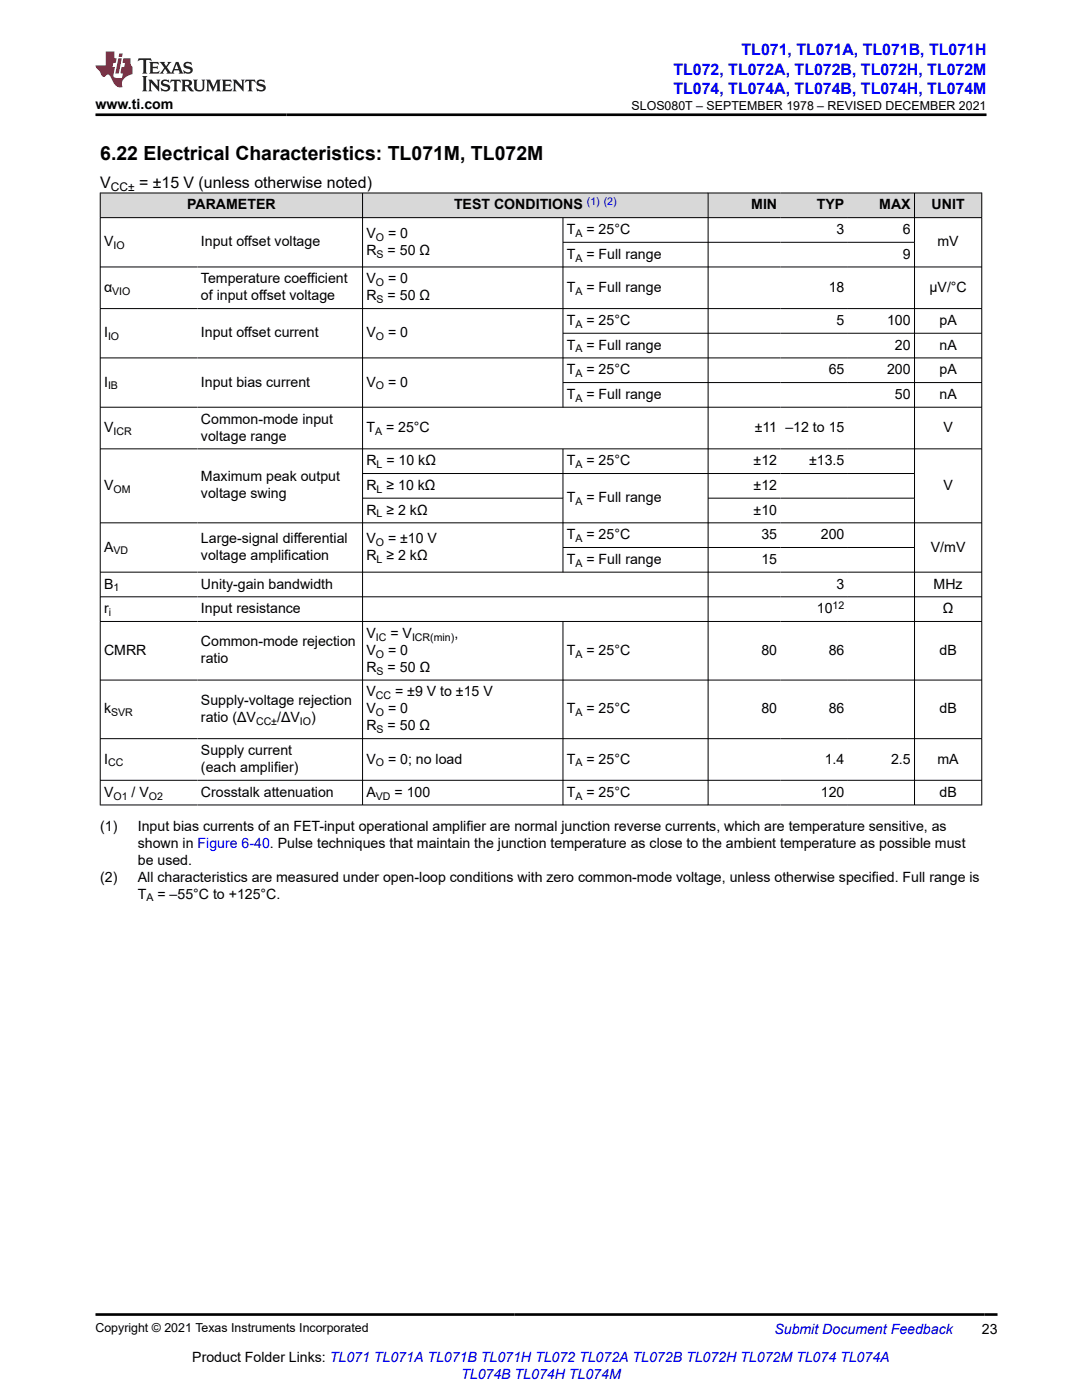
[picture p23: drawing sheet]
<svg xmlns="http://www.w3.org/2000/svg" width="216mm" height="279mm" viewBox="0 0 216 279" stroke-linecap="round" stroke-linejoin="round" font-family="sans-serif">
<defs><g id="words">
<text font-size="3.9" x="20" y="32">6.22 Electrical Characteristics: TL071M, TL072M</text>
<g font-size="3.2" fill="#00f">
<text x="148" y="11.1">TL071, TL071A, TL071B, TL071H</text>
<text x="134.4" y="14.9">TL072, TL072A, TL072B, TL072H, TL072M</text>
<text x="134.4" y="18.7">TL074, TL074A, TL074B, TL074H, TL074M</text>
</g>
<g font-size="3.2">
<text x="20" y="37.5">V</text>
<text x="27.7" y="37.5">= ±15 V (unless otherwise noted)</text>
</g>
<g font-size="2.8">
<text x="19" y="21.8">www.ti.com</text>
<text x="37.3" y="41.8">PARAMETER</text>
<text x="90.6" y="41.8">TEST CONDITIONS</text>
<text x="149.9" y="41.8">MIN</text>
<text x="163" y="41.8">TYP</text>
<text x="175.4" y="41.8">MAX</text>
<text x="185.9" y="41.8">UNIT</text>
<text x="73.1" y="47.5">V</text>
<text x="77.4" y="47.5">= 0</text>
<text x="113.1" y="46.7">T</text>
<text x="117" y="46.7">= 25°C</text>
<text x="166.9" y="46.7">3</text>
<text x="180.1" y="46.7">6</text>
<text x="20.8" y="49.2">V</text>
<text x="40.1" y="49.2">Input offset voltage</text>
<text x="73.1" y="50.9">R</text>
<text x="77.3" y="50.9">= 50 Ω</text>
<text x="113.1" y="51.6">T</text>
<text x="117" y="51.6">= Full range</text>
<text x="180.1" y="51.6">9</text>
<text x="187.1" y="49.2">mV</text>
<text x="20.8" y="58.2">α</text>
<text x="40.1" y="56.6">Temperature coefficient</text>
<text x="40.1" y="59.9">of input offset voltage</text>
<text x="73.1" y="56.6">V</text>
<text x="73.1" y="59.9">R</text>
<text x="77.3" y="59.9">= 50 Ω</text>
<text x="77.4" y="56.6">= 0</text>
<text x="113.1" y="58.2">T</text>
<text x="117" y="58.2">= Full range</text>
<text x="165.4" y="58.2">18</text>
<text x="185.5" y="58.2">μV/°C</text>
<text x="113.1" y="64.9">T</text>
<text x="117" y="64.9">= 25°C</text>
<text x="166.9" y="64.9">5</text>
<text x="177" y="64.9">100</text>
<text x="187.5" y="64.9">pA</text>
<text x="20.8" y="67.3">I</text>
<text x="40.1" y="67.3">Input offset current</text>
<text x="73.1" y="67.3">V</text>
<text x="77.4" y="67.3">= 0</text>
<text x="113.1" y="69.8">T</text>
<text x="117" y="69.8">= Full range</text>
<text x="178.6" y="69.8">20</text>
<text x="187.5" y="69.8">nA</text>
<text x="20.8" y="77.2">I</text>
<text x="40.1" y="77.2">Input bias current</text>
<text x="73.1" y="77.2">V</text>
<text x="77.4" y="77.2">= 0</text>
<text x="113.1" y="74.7">T</text>
<text x="117" y="74.7">= 25°C</text>
<text x="165.4" y="74.7">65</text>
<text x="177" y="74.7">200</text>
<text x="187.5" y="74.7">pA</text>
<text x="113.1" y="79.6">T</text>
<text x="117" y="79.6">= Full range</text>
<text x="178.6" y="79.6">50</text>
<text x="187.5" y="79.6">nA</text>
<text x="20.8" y="86.2">V</text>
<text x="40.1" y="84.5">Common-mode input</text>
<text x="40.1" y="87.9">voltage range</text>
<text x="73.1" y="86.2">T</text>
<text x="77" y="86.2">= 25°C</text>
<text x="150.6" y="86.2">±11 –12 to 15</text>
<text x="188.2" y="86.2">V</text>
<text x="73.1" y="92.9">R = 10 kΩ</text>
<text x="113.1" y="92.9">T</text>
<text x="117" y="92.9">= 25°C</text>
<text x="150.4" y="92.9">±12</text>
<text x="161.4" y="92.9">±13.5</text>
<text x="20.8" y="97.8">V</text>
<text x="40.1" y="96.1">Maximum peak output</text>
<text x="40.1" y="99.5">voltage swing</text>
<text x="73.1" y="97.8">R ≥ 10 kΩ</text>
<text x="113.1" y="100.2">T</text>
<text x="117" y="100.2">= Full range</text>
<text x="150.4" y="97.8">±12</text>
<text x="188.2" y="97.8">V</text>
<text x="73.1" y="102.7">R ≥ 2 kΩ</text>
<text x="113.1" y="107.6">T</text>
<text x="117" y="107.6">= 25°C</text>
<text x="150.4" y="102.7">±10</text>
<text x="151.9" y="107.6">35</text>
<text x="163.8" y="107.6">200</text>
<text x="20.8" y="110.1">A</text>
<text x="40.1" y="108.4">Large-signal differential</text>
<text x="40.1" y="111.8">voltage amplification</text>
<text x="73.1" y="111.8">R ≥ 2 kΩ</text>
<text x="73.1" y="108.4">V</text>
<text x="77.4" y="108.4">= ±10 V</text>
<text x="113.1" y="112.5">T</text>
<text x="117" y="112.5">= Full range</text>
<text x="151.9" y="112.5">15</text>
<text x="185.7" y="110.1">V/mV</text>
<text x="20.8" y="117.5">B</text>
<text x="40.1" y="117.5">Unity-gain bandwidth</text>
<text x="166.9" y="117.5">3</text>
<text x="186.3" y="117.5">MHz</text>
<text x="20.8" y="122.4">r</text>
<text x="40.1" y="122.4">Input resistance</text>
<text x="163" y="122.4">10</text>
<text x="188.1" y="122.4">Ω</text>
<text x="20.8" y="130.7">CMRR</text>
<text x="40.1" y="129">Common-mode rejection</text>
<text x="73.1" y="127.3">V</text>
<text x="73.1" y="130.7">V</text>
<text x="77.4" y="130.7">= 0</text>
<text x="77.9" y="127.3">= V</text>
<text x="90.7" y="127.3">,</text>
<text x="113.1" y="130.7">T</text>
<text x="117" y="130.7">= 25°C</text>
<text x="151.9" y="130.7">80</text>
<text x="165.4" y="130.7">86</text>
<text x="187.5" y="130.7">dB</text>
<text x="40.1" y="132.4">ratio</text>
<text x="73.1" y="134.1">R</text>
<text x="77.3" y="134.1">= 50 Ω</text>
<text x="20.8" y="142.4">k</text>
<text x="40.1" y="140.7">Supply-voltage rejection</text>
<text x="73.1" y="139">V</text>
<text x="73.1" y="142.4">V</text>
<text x="77.4" y="142.4">= 0</text>
<text x="78.8" y="139">= ±9 V to ±15 V</text>
<text x="113.1" y="142.4">T</text>
<text x="117" y="142.4">= 25°C</text>
<text x="151.9" y="142.4">80</text>
<text x="165.4" y="142.4">86</text>
<text x="187.5" y="142.4">dB</text>
<text x="40.1" y="144.1">ratio (ΔV</text>
<text x="55.3" y="144.1">/ΔV</text>
<text x="62.1" y="144.1">)</text>
<text x="73.1" y="145.8">R</text>
<text x="77.3" y="145.8">= 50 Ω</text>
<text x="20.8" y="152.4">I</text>
<text x="40.1" y="150.7">Supply current</text>
<text x="40.1" y="154.1">(each amplifier)</text>
<text x="73.1" y="152.4">V</text>
<text x="77.4" y="152.4">= 0; no load</text>
<text x="113.1" y="152.4">T</text>
<text x="117" y="152.4">= 25°C</text>
<text x="164.6" y="152.4">1.4</text>
<text x="177.8" y="152.4">2.5</text>
<text x="187.1" y="152.4">mA</text>
<text x="20.8" y="159">V</text>
<text x="26.3" y="159">/ V</text>
<text x="40.1" y="159">Crosstalk attenuation</text>
<text x="73.1" y="159">A</text>
<text x="78.7" y="159">= 100</text>
<text x="113.1" y="159">T</text>
<text x="117" y="159">= 25°C</text>
<text x="163.8" y="159">120</text>
<text x="187.5" y="159">dB</text>
<text x="20" y="165.8">(1)</text>
<text x="27.5" y="165.8">Input bias currents of an FET-input operational amplifier are normal junction reverse currents, which are temperature sensitive, as</text>
<text x="27.5" y="169.2">shown in Figure 6-40. Pulse techniques that maintain the junction temperature as close to the ambient temperature as possible must</text>
<text x="27.5" y="172.6">be used.</text>
<text x="20" y="176">(2)</text>
<text x="27.5" y="176">All characteristics are measured under open-loop conditions with zero common-mode voltage, unless otherwise specified. Full range is</text>
<text x="27.5" y="179.3">T</text>
<text x="31.4" y="179.3">= –55°C to +125°C.</text>
<text x="195.9" y="266.1">23</text>
<text x="38.4" y="271.7">Product Folder Links: TL071 TL071A TL071B TL071H TL072 TL072A TL072B TL072H TL072M TL074 TL074A</text>
</g>
<g font-size="2.8" fill="#00f">
<text x="154.5" y="266.2">Submit Document Feedback</text>
<text x="92" y="275.1">TL074B TL074H TL074M</text>
</g>
<g font-size="2.5">
<text x="126" y="21.9">SLOS080T – SEPTEMBER 1978 – REVISED DECEMBER 2021</text>
<text x="19" y="265.9">Copyright © 2021 Texas Instruments Incorporated</text>
</g>
<text font-size="2.4" x="22.1" y="38.1">CC±</text>
<text font-size="2.1" fill="#00f" x="117.1" y="40.8">(1) (2)</text>
<g font-size="2.1">
<text x="114.8" y="47.3">A</text>
<text x="22.6" y="49.7">IO</text>
<text x="75" y="48">O</text>
<text x="75.2" y="51.4">S</text>
<text x="114.8" y="52.2">A</text>
<text x="22.4" y="58.8">VIO</text>
<text x="75" y="57.1">O</text>
<text x="114.8" y="58.8">A</text>
<text x="75.2" y="60.5">S</text>
<text x="114.8" y="65.4">A</text>
<text x="21.6" y="67.9">IO</text>
<text x="75" y="67.9">O</text>
<text x="114.8" y="70.3">A</text>
<text x="21.6" y="77.7">IB</text>
<text x="75" y="77.7">O</text>
<text x="114.8" y="75.3">A</text>
<text x="114.8" y="80.2">A</text>
<text x="22.6" y="86.8">ICR</text>
<text x="74.8" y="86.8">A</text>
<text x="75.1" y="93.4">L</text>
<text x="114.8" y="93.4">A</text>
<text x="22.6" y="98.3">OM</text>
<text x="75.1" y="98.3">L</text>
<text x="114.8" y="100.8">A</text>
<text x="75.1" y="103.3">L</text>
<text x="22.6" y="110.6">VD</text>
<text x="75" y="108.9">O</text>
<text x="75.2" y="112.3">L</text>
<text x="114.8" y="108.2">A</text>
<text x="114.8" y="113.1">A</text>
<text x="22.6" y="118">1</text>
<text x="21.7" y="122.9">i</text>
<text x="166.1" y="121.4">12</text>
<text x="75" y="127.9">IC</text>
<text x="75" y="131.3">O</text>
<text x="82.2" y="127.9">ICR(min)</text>
<text x="114.8" y="131.3">A</text>
<text x="75.2" y="134.6">S</text>
<text x="22.2" y="142.9">SVR</text>
<text x="75" y="139.6">CC</text>
<text x="75" y="142.9">O</text>
<text x="114.8" y="142.9">A</text>
<text x="51.1" y="144.6">CC±</text>
<text x="59.9" y="144.6">IO</text>
<text x="75.2" y="146.3">S</text>
<text x="21.6" y="152.9">CC</text>
<text x="75" y="152.9">O</text>
<text x="114.8" y="152.9">A</text>
<text x="22.6" y="159.6">O1</text>
<text x="29.7" y="159.6">O2</text>
<text x="75" y="159.6">VD</text>
<text x="114.8" y="159.6">A</text>
<text x="29.2" y="179.9">A</text>
</g>
</g></defs>
<g fill="#d8d8d8">
<path d="M20 38.5h175.9v4.9h-175.9z" fill-rule="evenodd"/>
<path d="M20.1 38.6h52.2v4.8h-52.2z" fill-rule="evenodd"/>
<path d="M72.4 38.6h68.8v4.8h-68.8z" fill-rule="evenodd"/>
<path d="M141.4 38.6h14.4v4.8h-14.4z" fill-rule="evenodd"/>
<path d="M155.8 38.6h13.4v4.8h-13.4z" fill-rule="evenodd"/>
<path d="M169.2 38.6h13.2v4.8h-13.2z" fill-rule="evenodd"/>
<path d="M182.5 38.6h13.3v4.8h-13.3z" fill-rule="evenodd"/>
</g>
<g fill="none" stroke="#000" stroke-width=".2">
<path d="M19.9 38.5h176.1M20 38.5v122.2M72.3 38.5v122.2M141.3 38.5v122.2M182.5 38.5v122.2M195.9 38.5v122.2M19.9 43.4h176.1M19.9 53.3h176.1M112.3 43.4v37.9M112.3 48.4h70.2M19.9 61.6h176.1M19.9 71.4h176.1"/>
<path d="M112.3 66.5h83.7M112.3 76.3h83.7M19.9 81.3h176.1M19.9 89.6h176.1M72.3 94.5h110.2M72.3 99.4h40.1M112.3 89.6v24.6M141.3 99.4h41.2M19.9 104.3h176.1M19.9 114.2h176.1M19.9 119.1h176.1M112.3 109.3h70.2"/>
<path d="M19.9 124h176.1M19.9 135.7h176.1M112.3 124v36.7M19.9 147.4h176.1M19.9 155.7h176.1M19.9 160.6h176.1"/>
</g>
<path d="M27.7 11.6l-.2 .6 .5-.2h.6v.1v2.2l-.2 .4h1l-.2-.4v-2.2v-.1h.5l.5 .2-.1-.6zM29.8 12.4l.2 .3v1.6l-.2 .4h1.9l.1-.6a1.08 1.08 0 0 1-1.3 .2v-.7h.6l.4 .2v-.7l-.4 .2h-.6v-.5l.2-.2a1 1 0 0 1 1 .3l-.1-.5zM31.8 12.4l1 1.1-1 1.2h.9l-.2-.2 .4-.8 .5 .8-.2 .2h1.6l-.2-.2 .1-.5h1l.1 .5-.1 .2h.9l-.2-.4-.8-1.9h-.5l-1 2.1-.8-1.1 .9-1h-.8l.2 .2-.5 .6-.3-.6 .1-.2zM35.2 12.8l.4 1h-.8zM36.8 12.5a.65 .65 0 0 0-.2 .7 .65 .65 0 0 0 .6 .5l.7 .1 .1 .3a.79 .79 0 0 1-.7 .4 .79 .79 0 0 1-.7-.5l.1 .7 .2-.1a.93 .93 0 0 0 1.1 0 .93 .93 0 0 0 .4-.9 1.46 1.46 0 0 0-1.2-.6l-.1-.3a1.09 1.09 0 0 1 1.2 .2l-.2-.6-.1 .1-.6-.2zM28.4 15.2l.2 .4v2.2l-.2 .4h1l-.2-.4v-2.2l.2-.4zM29.6 15.9l.2 .4v1.5l-.2 .4h.8l-.3-.4v-1.3l1.7 1.8v-2l.2-.4h-.8l.2 .2 .1 1.1-1.2-1.3zM32.3 16a.65 .65 0 0 0-.2 .8 .65 .65 0 0 0 .7 .4l.6 .2 .1 .2a.79 .79 0 0 1-.7 .4 .79 .79 0 0 1-.7-.5l.1 .7 .2-.1a.93 .93 0 0 0 1.1 .1 .93 .93 0 0 0 .4-1 1.46 1.46 0 0 0-1.2-.5l-.1-.4a1.09 1.09 0 0 1 1.2 .2l-.2-.6-.1 .1-.6-.1zM34.1 15.9l-.1 .6a.63 .63 0 0 1 .7-.3l.1 1.6-.3 .4h1l-.2-.4v-1.6a.66 .66 0 0 1 .8 .3l-.1-.6zM36.2 15.9l.2 .4v1.5l-.2 .4h.9l-.2-.2v-.7h.5l.1 .2a.79 .79 0 0 0 1.2 .6l-1-.9a.61 .61 0 0 0 .6-.6 .61 .61 0 0 0-.5-.7zM36.9 16.2h.2a.47 .47 0 0 1 .5 .1 .47 .47 0 0 1 .1 .5l-.2 .1-.6 .1zM38.5 15.9l.2 .2a2.27 2.27 0 0 0 .4 2 1.04 1.04 0 0 0 1.7-.7v-1.3l.2-.2h-.8l.2 .4v1.1a.6 .6 0 0 1-.6 .6 .6 .6 0 0 1-.6-.6v-1.1l.3-.4zM41.1 15.9l.2 .4v1.5l-.2 .4h.7l-.2-.4v-1.4l.9 1.9 .8-1.9v1.4l-.2 .4h1l-.3-.4v-1.5l.3-.4h-.8l-.7 1.5-.7-1.5zM44.3 15.9l.2 .4v1.5l-.2 .4h1.9l.1-.6a1.09 1.09 0 0 1-1.3 .2v-.7h.6l.4 .2v-.6l-.4 .2h-.6v-.6l.2-.1a1.01 1.01 0 0 1 1 .3l-.1-.6zM46.4 15.9l.3 .4v1.5l-.3 .4h.8l-.2-.4v-1.3l1.6 1.8v-2l.2-.4h-.7l.2 .2v1.1l-1.2-1.3zM49 15.9l-.1 .6a.63 .63 0 0 1 .8-.3v1.6l-.3 .4h1l-.2-.4v-1.6a.66 .66 0 0 1 .8 .3l-.1-.6zM51.4 16a.65 .65 0 0 0-.2 .8 .65 .65 0 0 0 .6 .4l.6 .2 .2 .2a.79 .79 0 0 1-.8 .4 .79 .79 0 0 1-.6-.5l.1 .7 .2-.1a.93 .93 0 0 0 1 .1 .93 .93 0 0 0 .5-1 1.46 1.46 0 0 0-1.3-.5l-.1-.4a1.09 1.09 0 0 1 1.3 .2l-.2-.6-.2 .1-.5-.1z" fill="#231f20"/>
<path d="M21.1 10.3v2.7h-2.1l.1 .4 .9 1a.95 .95 0 0 0 .9 .9 .59 .59 0 0 1 .6-.4 .59 .59 0 0 1 .5 .3l.4 .8a1.59 1.59 0 0 0 2.1 1.4 1.61 1.61 0 0 1 1-2.3l1-.3-.1-1.5a1.59 1.59 0 0 1-.4-1.7h-1.4l-.2 .9h.5l-.1 .9h-.5l-.2 .9v.3l.4 .1-.2 .9h-.6a.73 .73 0 0 1-1.1-.7l.3-1.5h-.5l.2-.9h.5l.2-.9h-.5v-1.3zM23.6 11.6l-.6 3.1h.7l.6-3.1zM23.8 10.7l-.1 .6h.7l.1-.6z" fill="#ed1c24"/>
<path d="M19 22.9h177.8M19.1 262.3h179.9" fill="none" stroke="#000" stroke-width=".53"/>
<use href="#words"/>
</svg>
